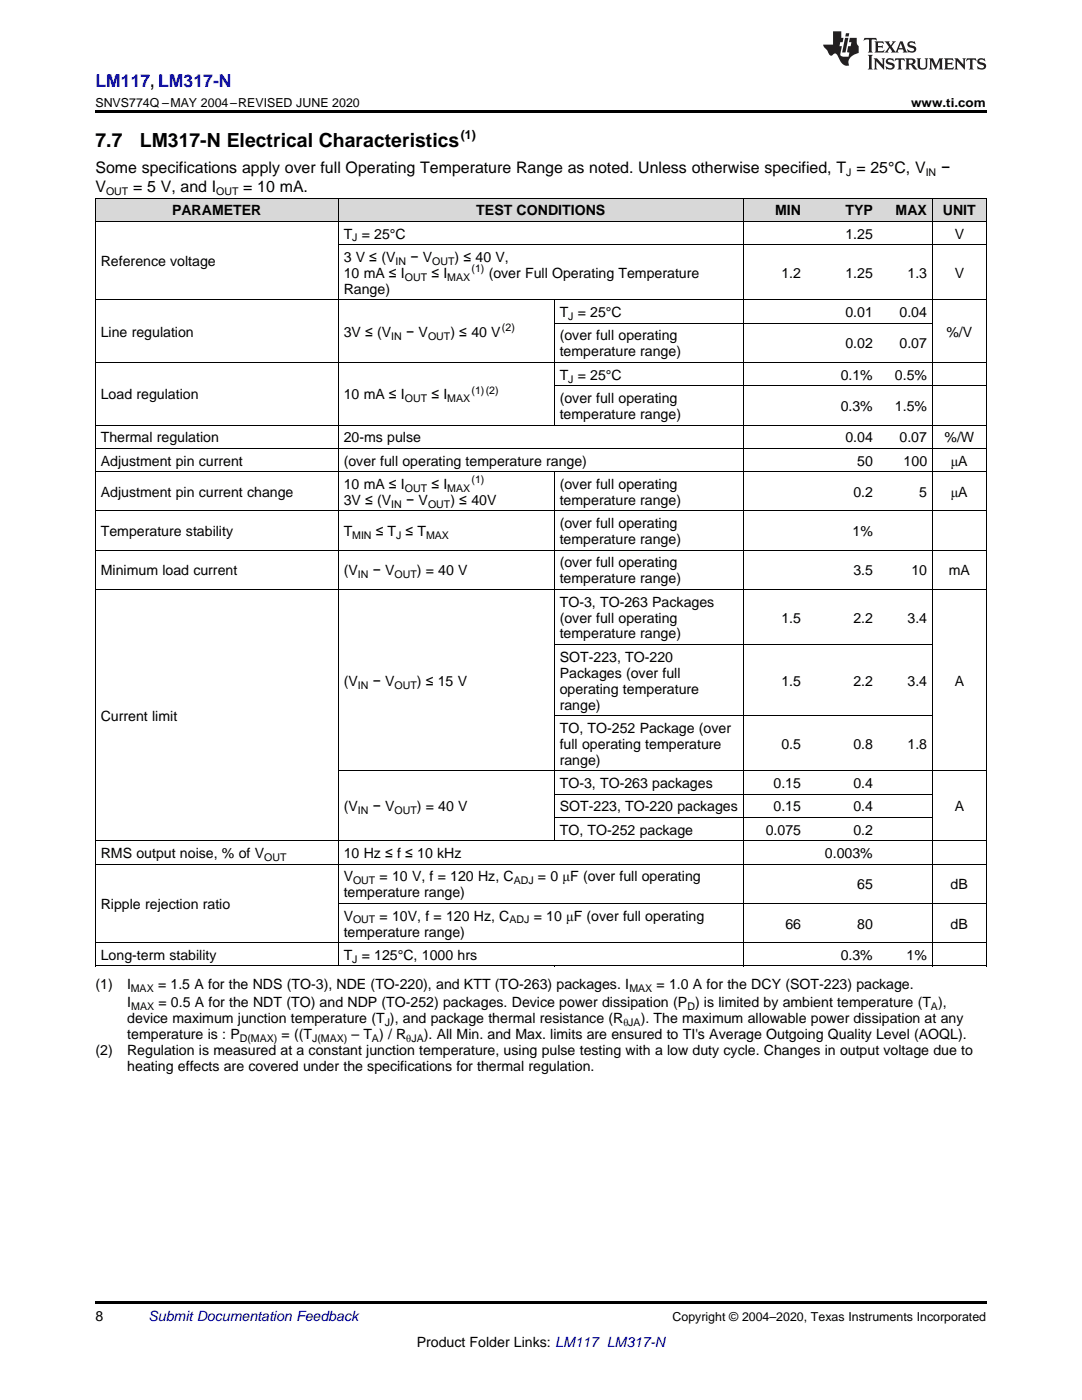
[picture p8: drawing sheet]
<svg xmlns="http://www.w3.org/2000/svg" width="216mm" height="279mm" viewBox="0 0 216 279" stroke-linecap="round" stroke-linejoin="round" font-family="sans-serif">
<defs><g id="words">
<g font-size="3.9">
<text x="19" y="29.3">7.7</text>
<text x="27.9" y="29.3">LM317-N Electrical Characteristics</text>
</g>
<text font-size="3.5" fill="#00f" x="19" y="17.3">LM117, LM317-N</text>
<g font-size="3.2">
<text x="19" y="34.4">Some specifications apply over full Operating Temperature Range as noted. Unless otherwise specified, T = 25°C, V</text>
<text x="187.8" y="34.4">−</text>
<text x="19" y="38.3">V</text>
<text x="26.6" y="38.3">= 5 V, and I</text>
<text x="48.5" y="38.3">= 10 mA.</text>
</g>
<g font-size="2.8">
<text x="34.3" y="43">PARAMETER</text>
<text x="68.6" y="47.6">T = 25°C</text>
<text x="95" y="43">TEST CONDITIONS</text>
<text x="154.7" y="43">MIN</text>
<text x="168.7" y="43">TYP</text>
<text x="168.7" y="47.6">1.25</text>
<text x="178.7" y="43">MAX</text>
<text x="188.1" y="43">UNIT</text>
<text x="190.5" y="47.6">V</text>
<text x="20.1" y="53.1">Reference voltage</text>
<text x="68.6" y="52.3">3 V ≤ (V</text>
<text x="81.9" y="52.3">− V</text>
<text x="90.7" y="52.3">) ≤ 40 V,</text>
<text x="68.6" y="55.5">10 mA ≤ I</text>
<text x="68.6" y="58.6">Range)</text>
<text x="86.1" y="55.5">≤ I</text>
<text x="97.5" y="55.5">(over Full Operating Temperature</text>
<text x="155.9" y="55.5">1.2</text>
<text x="168.7" y="55.5">1.25</text>
<text x="181.1" y="55.5">1.3</text>
<text x="190.5" y="55.5">V</text>
<text x="111.7" y="63.3">T = 25°C</text>
<text x="168.7" y="63.3">0.01</text>
<text x="179.5" y="63.3">0.04</text>
<text x="20.1" y="67.2">Line regulation</text>
<text x="68.6" y="67.2">3V ≤ (V</text>
<text x="81" y="67.2">− V</text>
<text x="89.9" y="67.2">) ≤ 40 V</text>
<text x="111.7" y="67.9">(over full operating</text>
<text x="111.7" y="71.1">temperature range)</text>
<text x="168.7" y="69.5">0.02</text>
<text x="179.5" y="69.5">0.07</text>
<text x="188.8" y="67.2">%/V</text>
<text x="111.7" y="75.8">T = 25°C</text>
<text x="167.7" y="75.8">0.1%</text>
<text x="178.6" y="75.8">0.5%</text>
<text x="20.1" y="79.7">Load regulation</text>
<text x="68.6" y="79.7">10 mA ≤ I</text>
<text x="86.1" y="79.7">≤ I</text>
<text x="111.7" y="80.4">(over full operating</text>
<text x="111.7" y="83.6">temperature range)</text>
<text x="167.7" y="82">0.3%</text>
<text x="178.6" y="82">1.5%</text>
<text x="20.1" y="88.3">Thermal regulation</text>
<text x="68.6" y="88.3">20-ms pulse</text>
<text x="168.7" y="88.3">0.04</text>
<text x="179.5" y="88.3">0.07</text>
<text x="188.5" y="88.3">%/W</text>
<text x="20.1" y="92.9">Adjustment pin current</text>
<text x="68.6" y="92.9">(over full operating temperature range)</text>
<text x="171.1" y="92.9">50</text>
<text x="180.3" y="92.9">100</text>
<text x="189.7" y="92.9">μA</text>
<text x="20.1" y="99.2">Adjustment pin current change</text>
<text x="68.6" y="97.6">10 mA ≤ I</text>
<text x="68.6" y="100.8">3V ≤ (V</text>
<text x="81" y="100.8">− V</text>
<text x="86.1" y="97.6">≤ I</text>
<text x="89.9" y="100.8">) ≤ 40V</text>
<text x="111.7" y="97.6">(over full operating</text>
<text x="111.7" y="100.8">temperature range)</text>
<text x="170.3" y="99.2">0.2</text>
<text x="183.4" y="99.2">5</text>
<text x="189.7" y="99.2">μA</text>
<text x="20.1" y="107">Temperature stability</text>
<text x="68.6" y="107">T</text>
<text x="75" y="107">≤ T ≤ T</text>
<text x="111.7" y="105.4">(over full operating</text>
<text x="170.1" y="107">1%</text>
<text x="111.7" y="108.6">temperature range)</text>
<text x="111.7" y="113.2">(over full operating</text>
<text x="20.1" y="114.8">Minimum load current</text>
<text x="68.6" y="114.8">(V</text>
<text x="74.4" y="114.8">− V</text>
<text x="83.2" y="114.8">) = 40 V</text>
<text x="111.7" y="116.4">temperature range)</text>
<text x="170.3" y="114.8">3.5</text>
<text x="181.9" y="114.8">10</text>
<text x="189.3" y="114.8">mA</text>
<text x="111.7" y="121.1">TO-3, TO-263 Packages</text>
<text x="111.7" y="124.2">(over full operating</text>
<text x="155.9" y="124.2">1.5</text>
<text x="170.3" y="124.2">2.2</text>
<text x="181.1" y="124.2">3.4</text>
<text x="111.7" y="127.4">temperature range)</text>
<text x="68.6" y="136.8">(V</text>
<text x="74.4" y="136.8">− V</text>
<text x="83.2" y="136.8">) ≤ 15 V</text>
<text x="111.7" y="132.1">SOT-223, TO-220</text>
<text x="111.7" y="135.3">Packages (over full</text>
<text x="155.9" y="136.8">1.5</text>
<text x="170.3" y="136.8">2.2</text>
<text x="181.1" y="136.8">3.4</text>
<text x="190.5" y="136.8">A</text>
<text x="20.1" y="143.8">Current limit</text>
<text x="111.7" y="138.4">operating temperature</text>
<text x="111.7" y="141.6">range)</text>
<text x="111.7" y="146.3">TO, TO-252 Package (over</text>
<text x="111.7" y="149.4">full operating temperature</text>
<text x="155.9" y="149.4">0.5</text>
<text x="170.3" y="149.4">0.8</text>
<text x="181.1" y="149.4">1.8</text>
<text x="111.7" y="152.6">range)</text>
<text x="68.6" y="161.9">(V</text>
<text x="74.4" y="161.9">− V</text>
<text x="83.2" y="161.9">) = 40 V</text>
<text x="111.7" y="157.3">TO-3, TO-263 packages</text>
<text x="111.7" y="161.9">SOT-223, TO-220 packages</text>
<text x="154.3" y="157.3">0.15</text>
<text x="154.3" y="161.9">0.15</text>
<text x="170.3" y="157.3">0.4</text>
<text x="170.3" y="161.9">0.4</text>
<text x="190.5" y="161.9">A</text>
<text x="111.7" y="166.6">TO, TO-252 package</text>
<text x="152.8" y="166.6">0.075</text>
<text x="170.3" y="166.6">0.2</text>
<text x="20.1" y="171.2">RMS output noise, % of V</text>
<text x="68.6" y="171.2">10 Hz ≤ f ≤ 10 kHz</text>
<text x="164.6" y="171.2">0.003%</text>
<text x="68.6" y="175.9">V</text>
<text x="68.6" y="179.1">temperature range)</text>
<text x="75.7" y="175.9">= 10 V, f = 120 Hz, C</text>
<text x="107.3" y="175.9">= 0 μF (over full operating</text>
<text x="171.1" y="177.5">65</text>
<text x="189.7" y="177.5">dB</text>
<text x="20.1" y="181.4">Ripple rejection ratio</text>
<text x="68.6" y="183.7">V</text>
<text x="75.7" y="183.7">= 10V, f = 120 Hz, C</text>
<text x="106.5" y="183.7">= 10 μF (over full operating</text>
<text x="156.7" y="185.3">66</text>
<text x="171.1" y="185.3">80</text>
<text x="189.7" y="185.3">dB</text>
<text x="20.1" y="191.6">Long-term stability</text>
<text x="68.6" y="186.9">temperature range)</text>
<text x="68.6" y="191.6">T = 125°C, 1000 hrs</text>
<text x="167.7" y="191.6">0.3%</text>
<text x="180.9" y="191.6">1%</text>
<text x="19" y="197.4">(1)</text>
<text x="25.4" y="197.4">I</text>
<text x="31.5" y="197.4">= 1.5 A for the NDS (TO-3), NDE (TO-220), and KTT (TO-263) packages. I</text>
<text x="131" y="197.4">= 1.0 A for the DCY (SOT-223) package.</text>
<text x="25.4" y="201">I</text>
<text x="31.6" y="201">= 0.5 A for the NDT (TO) and NDP (TO-252) packages. Device power dissipation (P ) is limited by ambient temperature (T ),</text>
<text x="25.4" y="204.2">device maximum junction temperature (T ), and package thermal resistance (R</text>
<text x="25.4" y="207.3">temperature is : P</text>
<text x="56.2" y="207.3">= ((T</text>
<text x="70.1" y="207.3">– T ) / R</text>
<text x="84.6" y="207.3">). All Min. and Max. limits are ensured to TI's Average Outgoing Quality Level (AOQL).</text>
<text x="127.8" y="204.2">). The maximum allowable power dissipation at any</text>
<text x="19" y="210.5">(2)</text>
<text x="25.4" y="210.5">Regulation is measured at a constant junction temperature, using pulse testing with a low duty cycle. Changes in output voltage due to</text>
<text x="25.4" y="213.7">heating effects are covered under the specifications for thermal regulation.</text>
<text x="19" y="263.6">8</text>
<text x="83.1" y="268.9">Product Folder Links: LM117 LM317-N</text>
</g>
<text font-size="2.8" fill="#0000c8" x="29.6" y="263.6">Submit Documentation Feedback</text>
<g font-size="2.5">
<text x="19" y="21.4">SNVS774Q –MAY 2004–REVISED JUNE 2020</text>
<text x="181.8" y="21.4">www.ti.com</text>
<text x="91.9" y="27.7">(1)</text>
<text x="134.2" y="263.6">Copyright © 2004–2020, Texas Instruments Incorporated</text>
</g>
<g font-size="2.1">
<text x="168.9" y="35.1">J</text>
<text x="184.7" y="35.1">IN</text>
<text x="21.2" y="38.9">OUT</text>
<text x="43.1" y="38.9">OUT</text>
<text x="70.3" y="48.2">J</text>
<text x="78.9" y="52.8">IN</text>
<text x="86.3" y="52.8">OUT</text>
<text x="80.8" y="56">OUT</text>
<text x="89.3" y="56">MAX</text>
<text x="94.1" y="54.3">(1)</text>
<text x="113.4" y="63.9">J</text>
<text x="78.1" y="67.8">IN</text>
<text x="85.4" y="67.8">OUT</text>
<text x="100.2" y="66.1">(2)</text>
<text x="113.4" y="76.3">J</text>
<text x="80.8" y="80.3">OUT</text>
<text x="89.3" y="80.3">MAX</text>
<text x="94.1" y="78.6">(1)(2)</text>
<text x="78.1" y="101.3">IN</text>
<text x="80.8" y="98.1">OUT</text>
<text x="85.4" y="101.3">OUT</text>
<text x="89.3" y="98.1">MAX</text>
<text x="94.1" y="96.4">(1)</text>
<text x="70.3" y="107.6">MIN</text>
<text x="79" y="107.6">J</text>
<text x="85" y="107.6">MAX</text>
<text x="71.4" y="115.4">IN</text>
<text x="78.7" y="115.4">OUT</text>
<text x="71.4" y="137.4">IN</text>
<text x="78.7" y="137.4">OUT</text>
<text x="71.4" y="162.5">IN</text>
<text x="78.7" y="162.5">OUT</text>
<text x="52.7" y="171.8">OUT</text>
<text x="70.4" y="176.5">OUT</text>
<text x="102.5" y="176.5">ADJ</text>
<text x="70.4" y="184.3">OUT</text>
<text x="101.7" y="184.3">ADJ</text>
<text x="26.1" y="198">MAX</text>
<text x="70.3" y="192.1">J</text>
<text x="125.6" y="198">MAX</text>
<text x="26.2" y="201.5">MAX</text>
<text x="137.2" y="201.5">D</text>
<text x="185.8" y="201.5">A</text>
<text x="47.8" y="207.9">D(MAX)</text>
<text x="62.3" y="207.9">J(MAX)</text>
<text x="74.2" y="207.9">A</text>
<text x="76.8" y="204.7">J</text>
<text x="81.1" y="207.9">θJA</text>
<text x="124.4" y="204.7">θJA</text>
</g>
</g></defs>
<g fill="#d8d8d8">
<path d="M19 39.6h48.5v4.6h-48.5z"/>
<path d="M67.5 39.6h43.1v4.6h-43.1z"/>
<path d="M110.6 39.6h37.7v4.6h-37.7z"/>
<path d="M148.3 39.6h12.6v4.6h-12.6z"/>
<path d="M160.9 39.6h14.4v4.6h-14.4z"/>
<path d="M175.3 39.6h10.8v4.6h-10.8z"/>
<path d="M186.1 39.6h10.7v4.6h-10.7z"/>
</g>
<path d="M19 22h177.8v.5h-177.8zM19 192.8h.2zM110.5 192.8h.1zM148.2 192.8h.1zM185.9 192.8h.2zM196.7 192.8h.1zM19 259.7h177.8v.5h-177.8z" fill="#000"/>
<g fill="none" stroke="#000" stroke-width=".2">
<path d="M19 39.5h177.8M19.1 39.5v153.3M67.5 39.5v153.3M148.3 39.5v153.3M186 39.5v153.3M196.8 39.5v153.3M19 59.8h177.8M19 44.2h177.8M67.5 48.8h129.3M110.6 59.9v25M19 72.3h177.8M110.6 77h86.2"/>
<path d="M110.6 64.5h75.5M19 94.1h177.8M19 89.5h177.8M19 84.8h177.8M110.6 94.2v73.7M19 117.6h177.8M19 109.8h177.8M19 102h177.8M110.6 128.6h75.5M67.5 153.8h129.3M110.6 158.5h75.5M110.6 142.8h75.5"/>
<path d="M19 172.5h177.8M19 167.8h177.8M110.6 163.1h75.5M19 192.8h177.8M19 188.1h177.8M67.5 180.3h129.3"/>
</g>
<g fill="#231f20">
<path d="M172.5 7.6l-.1 .5 .4-.2h.6v.1v2.1l-.2 .4h.9l-.2-.4v-2.1l.1-.1h.5l.5 .2-.2-.5zM174.5 8.3l.2 .3v1.5l-.2 .4h1.8l.2-.6a1.04 1.04 0 0 1-1.3 .2v-.7h.6l.3 .2v-.6l-.3 .2h-.6v-.6l.8-.1 .4 .3-.2-.5zM176.5 8.3l.9 1.1-.9 1.1h.8l-.2-.2 .4-.7 .5 .7-.2 .2h1.5l-.2-.2 .2-.4h.9l.1 .4-.2 .2h1l-.3-.3-.7-1.9h-.5l-.9 2-.8-1 .9-1h-.8l.1 .3-.4 .5-.3-.6 .1-.2zM179.7 8.6l.4 1h-.7zM181.3 8.4a.63 .63 0 0 0-.2 .7 .63 .63 0 0 0 .6 .4l.6 .2 .1 .2a.75 .75 0 0 1-.7 .4 .75 .75 0 0 1-.6-.5l.1 .7 .1-.1a1.11 1.11 0 0 0 1.5-.6 1.13 1.13 0 0 0-1.2-.8l-.1-.4a1.04 1.04 0 0 1 1.2 .2l-.2-.5-.2 .1-.4-.2zM173.2 10.9l.2 .4v2.2l-.2 .4h1l-.3-.4v-2.2l.3-.4zM174.3 11.6l.3 .4v1.5l-.3 .4h.8l-.2-.4v-1.3l1.5 1.7v-1.9l.2-.4h-.7l.2 .4v.9l-1.1-1.3zM177 11.8a.62 .62 0 0 0-.2 .7 .62 .62 0 0 0 .6 .4l.6 .1 .1 .3a.76 .76 0 0 1-.7 .3 .76 .76 0 0 1-.7-.4l.2 .7 .1-.1a1.11 1.11 0 0 0 1.5-.6 1.13 1.13 0 0 0-1.2-.8l-.1-.4a1.04 1.04 0 0 1 1.2 .2l-.2-.6-.2 .1-.5-.1zM178.7 11.6l-.2 .6a.61 .61 0 0 1 .8-.3v1.6l-.2 .4h.9l-.2-.4v-1.6a.63 .63 0 0 1 .7 .3l-.1-.6zM180.6 11.6l.3 .4v1.5l-.3 .4h1l-.2-.2-.1-.8 .6 .2a.76 .76 0 0 0 1.2 .7l-1-1a.58 .58 0 0 0 .6-.5 .58 .58 0 0 0-.5-.6zM181.4 11.9h.1a.45 .45 0 0 1 .5 .1 .45 .45 0 0 1 .1 .5l-.8 .2zM182.9 11.6l.2 .2a2.17 2.17 0 0 0 .3 1.9 .99 .99 0 0 0 1.6-.6v-1.1l.2-.4h-.7l.2 .2a1.92 1.92 0 0 1-.2 1.8 .6 .6 0 0 1-.9-.5v-1.1l.2-.4zM185.4 11.6l.2 .4v1.5l-.2 .4h.7l-.2-.4v-1.4l.8 1.8 .8-1.8v1.4l-.2 .4h.9l-.2-.4v-1.5l.2-.4h-.8l-.6 1.5-.6-1.5zM188.4 11.6l.2 .4v1.5l-.2 .4h1.8l.1-.6a1.04 1.04 0 0 1-1.2 .1v-.6h.5l.4 .2v-.6l-.4 .2h-.5v-.7h.8l.3 .3-.1-.6zM190.5 11.6l.2 .4v1.5l-.2 .4h.7l-.2-.4v-1.3l1.5 1.7v-1.9l.2-.4h-.7l.2 .4v.9l-1.1-1.3zM192.9 11.6l-.1 .6a.61 .61 0 0 1 .7-.3l.1 1.6-.3 .4h1l-.3-.4 .1-1.6a.63 .63 0 0 1 .7 .3l-.1-.6zM195.2 11.8a.62 .62 0 0 0-.2 .7 .62 .62 0 0 0 .6 .4l.6 .1 .1 .3a.76 .76 0 0 1-.7 .3 .76 .76 0 0 1-.6-.4l.1 .7 .1-.1a1.11 1.11 0 0 0 1.6-.6 1.13 1.13 0 0 0-1.3-.8l-.1-.4a1.04 1.04 0 0 1 1.2 .2l-.1-.6-.2 .1-.5-.1z"/>
<path d="M166.2 6.3v2.6h-1.9v.4l.8 .9a.91 .91 0 0 0 1 .8 .56 .56 0 0 1 .5-.3 .56 .56 0 0 1 .5 .3l.4 .8a1.53 1.53 0 0 0 1.9 1.2 1.54 1.54 0 0 1 1-2.1l.9-.3v-1.4a1.52 1.52 0 0 1-.4-1.6h-1.3l-.2 .8h.5l-.2 .8h-.5l-.1 1v.2l.4 .1-.2 .8a1.93 1.93 0 0 1-1.6-.3l.3-1.8h-.5l.2-.8h.4l.2-.8h-.4v-1.3zM168.6 7.6l-.6 2.9h.7l.6-2.9zM168.8 6.6l-.1 .7h.6l.2-.7z"/>
</g>
<use href="#words"/>
</svg>
